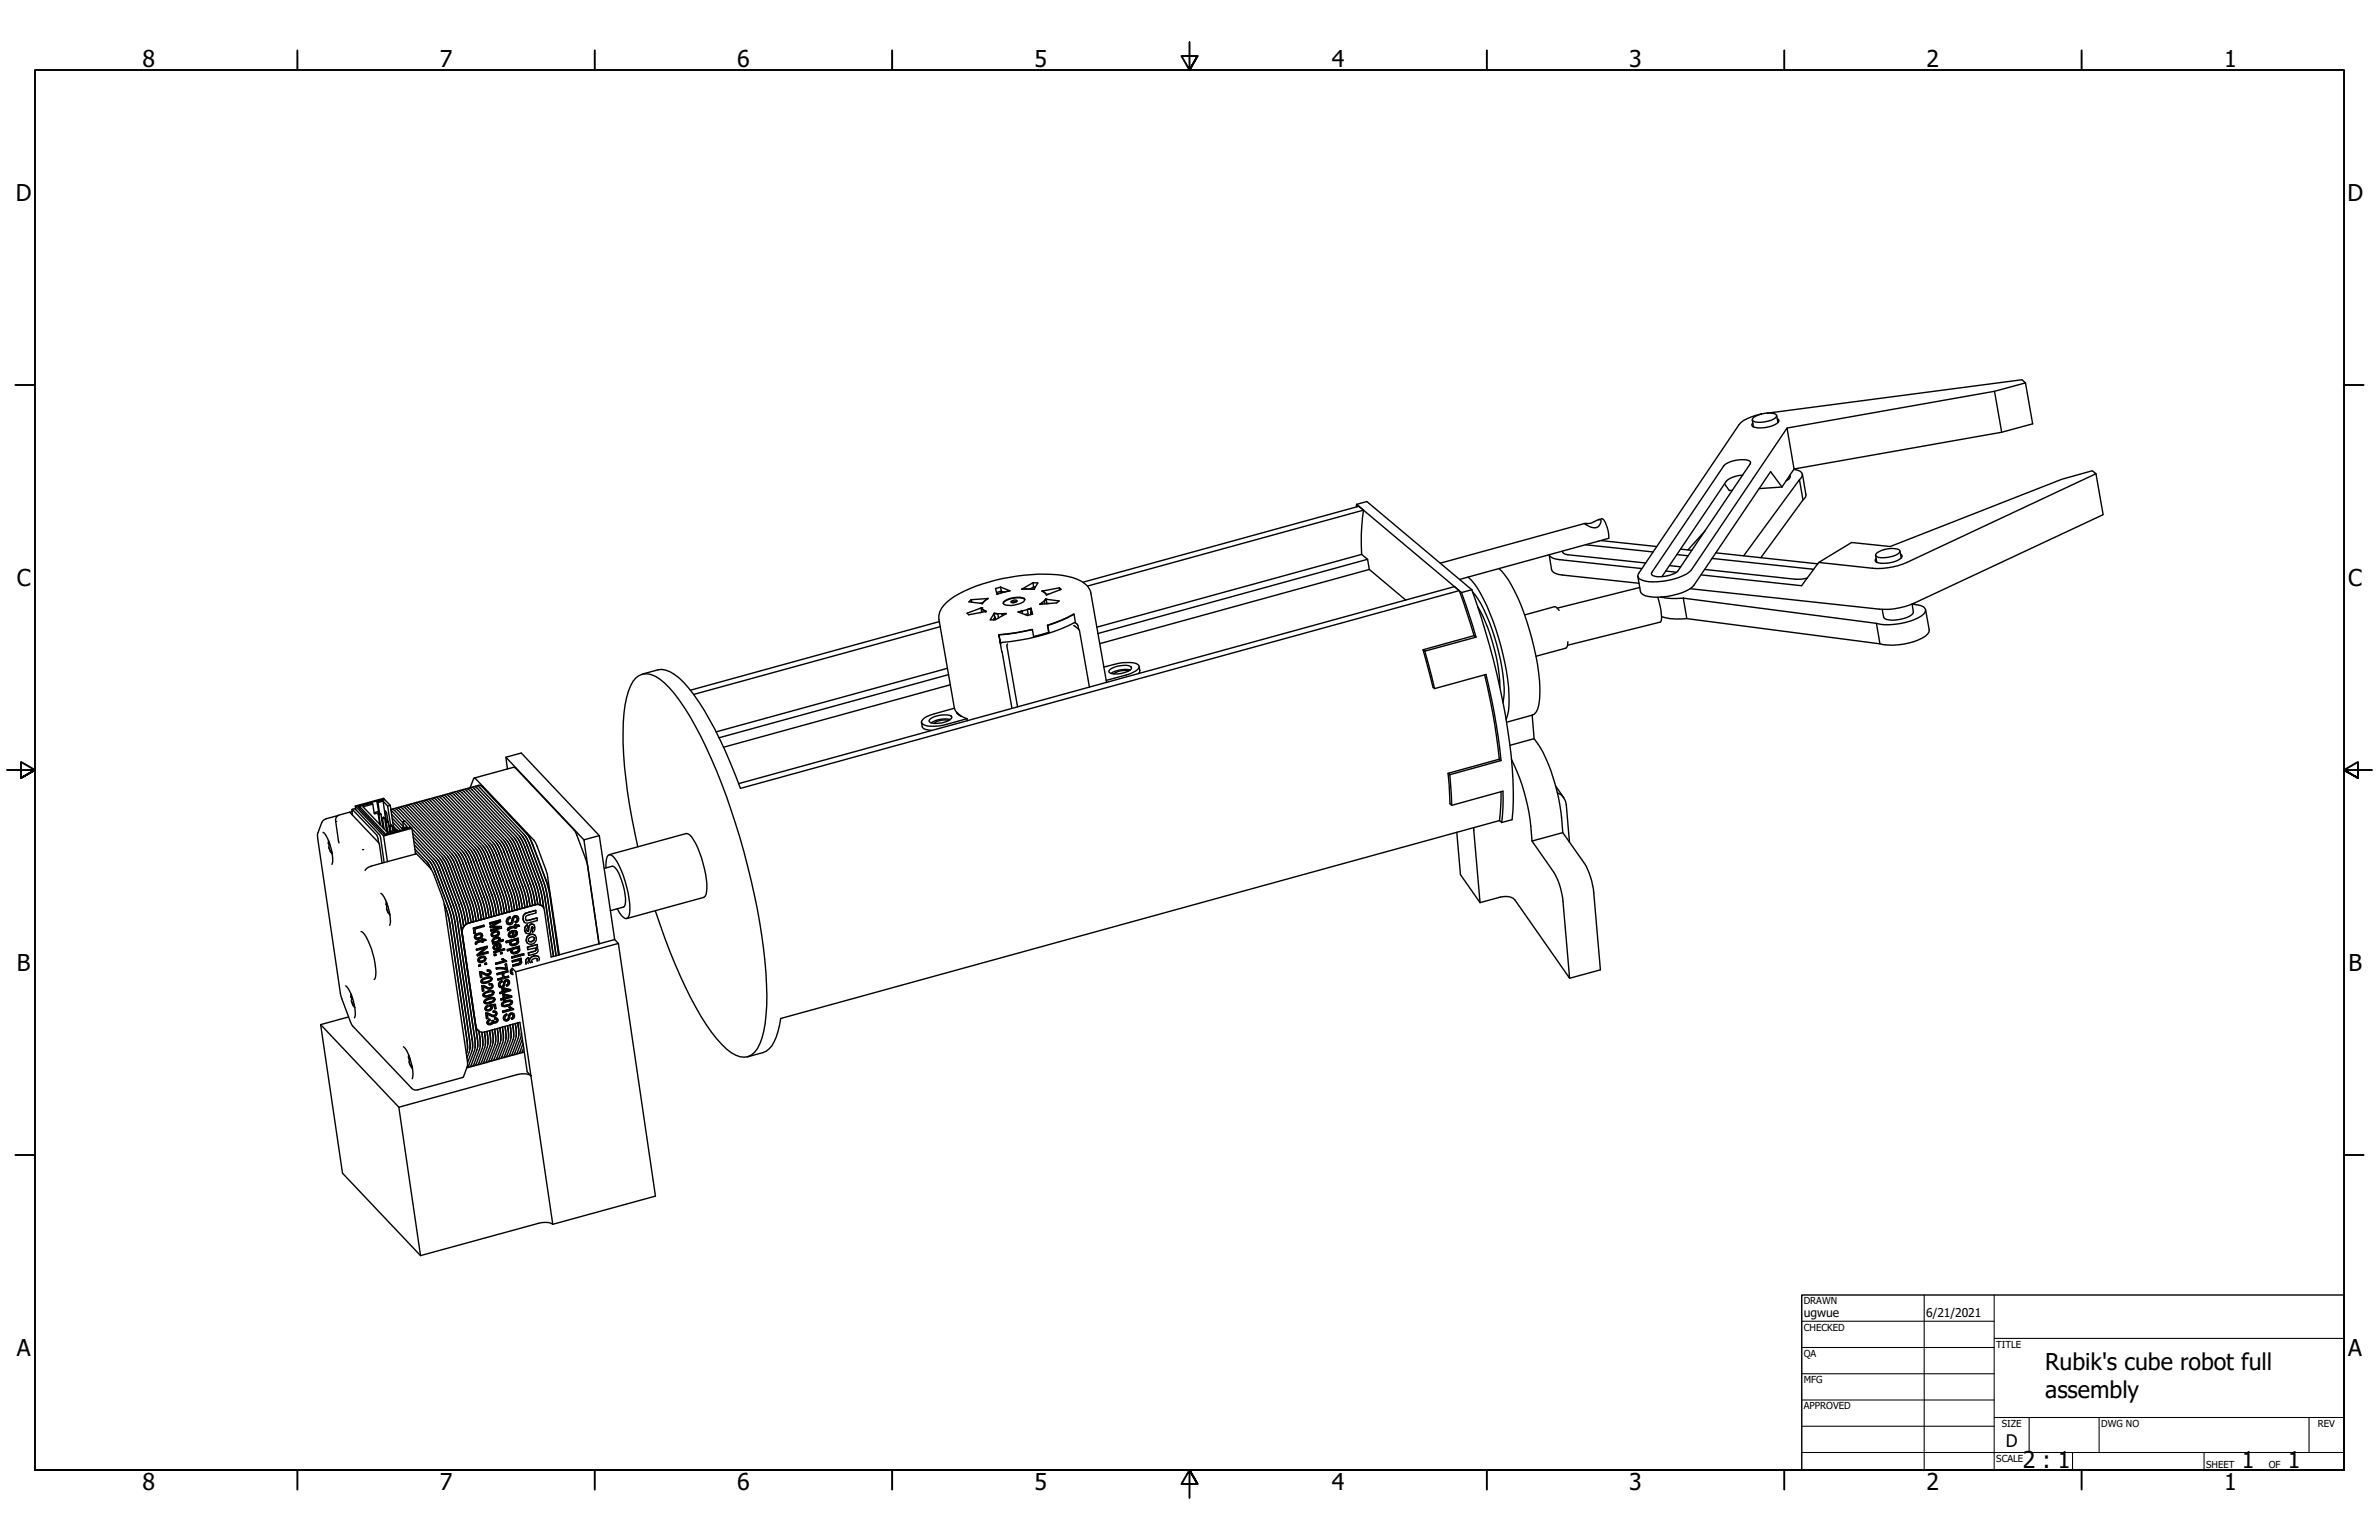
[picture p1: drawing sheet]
<svg xmlns="http://www.w3.org/2000/svg" width="864mm" height="559mm" viewBox="0 0 864 559" stroke-linecap="round" stroke-linejoin="round" font-family="sans-serif">
<defs><g id="words">
<g font-size="8.4">
<text x="51.7" y="24.4">8</text>
<text x="159.6" y="24.4">7</text>
<text x="267.6" y="24.4">6</text>
<text x="375.5" y="24.4">5</text>
<text x="483.5" y="24.4">4</text>
<text x="591.4" y="24.4">3</text>
<text x="699.4" y="24.4">2</text>
<text x="807.3" y="24.4">1</text>
<text x="5.8" y="72.9">D</text>
<text x="852.1" y="72.9">D</text>
<text x="6.1" y="212.6">C</text>
<text x="852.4" y="212.6">C</text>
<text x="6.2" y="352.3">B</text>
<text x="852.5" y="352.3">B</text>
<text x="6.1" y="492">A</text>
<text x="852.4" y="492">A</text>
<text x="742.4" y="497.3">Rubik's cube robot full</text>
<text x="742.4" y="507.4">assembly</text>
<text x="734.3" y="532.6">2 : 1</text>
<text x="813.8" y="532.6">1</text>
<text x="830.5" y="532.6">1</text>
<text x="51.7" y="540.5">8</text>
<text x="159.6" y="540.5">7</text>
<text x="267.6" y="540.5">6</text>
<text x="375.5" y="540.5">5</text>
<text x="483.5" y="540.5">4</text>
<text x="591.4" y="540.5">3</text>
<text x="699.4" y="540.5">2</text>
<text x="807.3" y="540.5">1</text>
</g>
<text font-size="6.3" x="728.1" y="524.9">D</text>
<g font-size="4.4">
<text x="654.8" y="477.8">ugwue</text>
<text x="699.3" y="478">6/21/2021</text>
</g>
<g font-size="3.5">
<text x="654.8" y="473.2">DRAWN</text>
<text x="654.8" y="482.8">CHECKED</text>
<text x="724.7" y="488.9">TITLE</text>
<text x="654.8" y="492.3">QA</text>
<text x="654.8" y="501.8">MFG</text>
<text x="654.8" y="511.4">APPROVED</text>
<text x="726.7" y="517.7">SIZE</text>
<text x="762.8" y="517.7">DWG NO</text>
<text x="841.4" y="517.7">REV</text>
<text x="724.7" y="530.4">SCALE</text>
<text x="800.9" y="532.6">SHEET</text>
<text x="823.6" y="532.6">OF</text>
</g>
</g></defs>
<!-- layer: Visible (ANSI) -->
<g fill="none" stroke="#000" stroke-width=".51">
<path d="M735.3 138.9l-11.3 3.1M636.1 152.3l.4 2.6M636.5 151.5a9.6 9.6 0 0 1 8.1-1.2l.3 .4a2.29 2.29 0 0 1-2 1.8l-2.4 .6a5.2 5.2 0 0 1-4.4-.6zM639.1 150.3l-1.8 .4a13.1 13.1 0 0 0-6 3.4l-36.7 54.6a2.28 2.28 0 0 0 2.4 2.1 23.9 23.9 0 0 0 16.3-3.3l.7-.7 34.7-51.5M641.5 149.9l92.5-12.1 1.3 1.1 2.6 14.9-11.3 3-75.3 13.4-4.4 6.5M645 150.8l.4 2.6M645.2 151.9l.6 .8a6.7 6.7 0 0 1-5.3 2.5 5.7 5.7 0 0 1-4.5-.8l.3-.9M726.6 156.8l-2.6-14.8-75.3 13.3 2.6 14.9M625.8 169a10.4 10.4 0 0 1 9-1.9l.7 .8-.2 .4-26.1 38.8a9.8 9.8 0 0 1-9.6 1.5l-.2-.4 .2-.5zM626 175.6l1.8 2.4 1.1-.1M632.6 172.4l-3.6 .8-2.3 1.3-23.4 34.7M646.9 176.7l-4.2-5.6-27.8 41.2a17.6 17.6 0 0 1-11.4 4.3 10.5 10.5 0 0 1-7.7-1.3l-.3-.6-.9-5.6"/>
<path d="M646.9 176.7l-8.3 .6M649.7 172.4a1.57 1.57 0 0 1-1.4 2.1M651.2 170.3a2.67 2.67 0 0 1 3 2.4l-1 1.4M654.3 172.1l1.3 7.4-.1 .6-1 1.3M760.9 171.9l2.6 14.9-68.7 32.1-3.3 1.2a25.1 25.1 0 0 1-9.3 .9l-68.7-7.4M492.4 183l3.8-1 38.1 32-3.8 1zM492.4 183v1M495 185.1l-.4 2.7a75.4 75.4 0 0 0-.3 13.4M495 185.1l-100.2 27.6M495 185.1l-1.7-1.4-100.2 27.6M567.2 200l.4 .8 1.6 .5 28.1 3M575.3 189.9a6.4 6.4 0 0 0 4.7-1.2l1-.1a2.48 2.48 0 0 1-1.1 2.7 2.48 2.48 0 0 1-2.9-.2z"/>
<path d="M575.3 189.9l-52.4 14.4M575.6 197.7l24.5 2.6M580.3 188.6l1.2-.4a5.9 5.9 0 0 1 2.3 4.4l.2 2.7-54.2 14.9M581.2 196.2l20.2 2.1M610.1 199.3l4.1 .4M618.9 192.7l-6.1 6.8M689.7 199.9l.5 2.6M352.6 217.6l-.9 .8 4.9 .6M352.6 217.6l.1 .9M356.6 218.8l-.9 .1M358.7 217.2l-2.3 1.8h.2M358.7 217.2l-2.1 1.8"/>
<path d="M358.7 217.2l-6.1 .4M361.9 215.6h.1M363.2 213l-1.8 .6 .5 2M363.2 213l3.4 1.4M363.2 213l.3 1.5M363.5 214.5l.9 .4M363.5 214.5l-1.7 .5M364.3 218.4a8.5 8.5 0 0 1 7.6-1.2l.1 .4a5.7 5.7 0 0 1-5 2.1 2.43 2.43 0 0 1-2.8-.9zM366.6 214.4l-4.7 1.1M366.6 214.4l-4.7 1.2M367.1 218.3l.1 .1M369.1 218.1l-.2 .3-1 .4-.6-.1-.2-.4"/>
<path d="M369.1 217.9l-.9-.2-1.1 .6M369.1 218a1.38 1.38 0 0 1-1.9 .4M369.1 218l-.5 .4h-1.4M369.1 217.9a1.43 1.43 0 0 1-2 .4M369.1 217.9v.1M372 217.6a6.4 6.4 0 0 0-6.3 .1l-1.3 .9-.2 .4M375 211.5h1.7l-1.4 2.4-4.4-.1M375 211.5l-4.1 2.3M375 211.5l.2 1.5M375.2 213h.7M375.2 213l-1.3 .7M375.4 213.7l-4.5 .1"/>
<path d="M377.4 219.3l2.2-1.9 4.9 .7-.9 .7zM378.4 218.6l-.7 .7M378.4 218.6l-.9 .7M378.4 218.6l.1 .6M379.6 217.4h.2M379.6 217.4l-.5 .7M379.9 219.1l-.1-1.7-.7 .7 .2 1M379.9 218.9l.9 .1M380.2 218.9v.2M380.6 215.6l-.6 .1M384.6 213.3l-6.4 1.2 .3-.1 1.5 1.4M384.6 213.3l.6 .6-5.3 2-.4-.6-1.3-.8"/>
<path d="M384.6 213.3l.1 .8M496.4 202.9l-97.8 27M497.1 206.6l-.7-3.7-2.1-1.7-96.2 26.4M497.1 206.6l-97.9 27M497.1 206.6l13.2 11.1M529.7 214.3l5.4 16.4M530.5 215l5.3 16.2M533 209.4a41.3 41.3 0 0 1 9 15.9 78.7 78.7 0 0 1 5.6 32.9l-.9 2.8M534.3 214a255.4 255.4 0 0 1 14.9 68.9 88.6 88.6 0 0 1-.3 14.5l-3.8 1M534.5 214.8a49.7 49.7 0 0 1 8.9 19.2 57.1 57.1 0 0 1 2.4 19.4l-.2 1.6M544.1 206.3a41.8 41.8 0 0 1 9.2 16.3 88.6 88.6 0 0 1 5.7 29.2 11.2 11.2 0 0 1-2 7.3l-10.1 3M595.2 213.2l-29.9 7.5"/>
<path d="M596 206.3l-29.8-3.2a4.4 4.4 0 0 1-3.8-1.8l.8 5.5a3.8 3.8 0 0 0 4 1.9l27.8 2.9M601.8 216.7l1.3 6.1a3.2 3.2 0 0 1-.4 2.9l-33.6 8.4M602.9 216.7a24.9 24.9 0 0 0 8.2 .3M604.7 207.2l3.9 .4M606 205.2l4.1 .5M608.7 201.2l4.1 .5M611.1 217l70.1 9.2 1.2 7.4-70.1-9.1zM618.8 206.6l33 3.6 4.2-.4M621.5 202.6l36.9 4M622.9 200.6l37 4M633 201.7l20.2-27.6 1.3 7.3-15.3 21M660.2 204.1l19.4 2.1a26.4 26.4 0 0 0 12.6-2.1l68.7-32.2-1.4-1.1-11.1 3.1-62.2 24.4-14.1-1.5-11.9 7.3-6.2 8.4-36.5-3.9"/>
<path d="M680.8 201.5l.5 2.6M681.3 200.7a9.6 9.6 0 0 1 8.1-1.2l.3 .3a2.29 2.29 0 0 1-2.1 1.9l-2.4 .5a5.1 5.1 0 0 1-4.4-.7zM689.9 201l.6 .9a6.4 6.4 0 0 1-5.3 2.4 5.7 5.7 0 0 1-4.5-.7l.3-1M341 225.6l-90.4 24.8M341.3 227.4l-89.5 24.6M351 222.5l5.4-2 .3 .5 1.3 .9-6.3 1.2zM356.1 220.7l.4 1.5M356.4 220.5l.8 1 .7 .4M356.4 220.5l-.3 .2 1.6 1.2h.2M356.4 222.1l-.5 .2M357.9 221.9h.1M360.8 222.6l.7 2.1-.7-.2"/>
<path d="M360.9 222.6l1.3 .1M360.9 222.6h4.4l-4 2.3h-1.8zM360.9 224.3l.5 .1M361 223.5l.1 .5M361.1 224l.2 .1M361.1 224l-.5 .9M362.2 222.7l.4 1.5M363.7 222.7l.2 .8M365.2 222.6l-1.5 .1M365.2 222.6v.1M365.8 233.7l-.3 .7 3.9 22.1M369.6 222.1l4.7-1.4 .5 2.1-1.8 .5z"/>
<path d="M371 221.7l-1.2 .4M371 221.7l-1.4 .4M371 221.7l.2 .9M373.3 223.3h-.4M374.3 220.9l-1.4 .3 .3 1.5-1.2 .3M374.3 220.9l-.2 2.1 .5-.2M374.3 220.8l-1.4 .4M374.3 220.7v.2M374.3 220.9l.2 1.3M374.5 222.2l.2 .7M374.5 222.2l-.3 .2M374.8 228.5l-6.1 1.2-6.1 .7"/>
<path d="M380.2 226.9l.5 2.6M380.7 229.5l-5.5 1.5M380.8 229.6l-5.6 1.5-.6-2.7-6 1.2-6 .7M389.8 227l2.1 1.8 3.6 20.6M389.9 222.9l-4.4 2.1-5.1 1.9M390.4 226l-.6-3.2a46 46 0 0 1-9.6 4.1M391.5 228.3l-.2-1.4-1-1a78.4 78.4 0 0 1-27 7.4l-.1 .3-.6-3.3 4.7 26.7M516.6 235.8l3.6 13.6 .6 .5 18.6-5.2 3 13.9 1.5 8.9 1 8.5M516.6 235.8l18.6-5.2 .6 .6-18.6 5.1zM517.2 236.3l3.6 13.6M536.4 220.2a66.3 66.3 0 0 1 8 29.2M566 221.5a2.16 2.16 0 0 0-1.7-1.3l-10.8 2.9"/>
<path d="M569.2 232.9a2.47 2.47 0 0 1-.8 2.3l-10.8 2.9M603.2 223.8a20.5 20.5 0 0 0 9.1 .7M683.3 221.1l.5 2.8a2.84 2.84 0 0 0 3 1.1l2.7-.2a8.3 8.3 0 0 0 5-2.3l-.4-3.3 .3 .1a4.8 4.8 0 0 1 4.6 2 3.7 3.7 0 0 1-2.7 2.9 24.3 24.3 0 0 1-15.1 2M699 221.2l1.3 7.5a3.7 3.7 0 0 1-2.5 2.8 24.2 24.2 0 0 1-15.4 2.1M233.2 244.6l5.6-1.5a7.5 7.5 0 0 1 5.9 1.6 46.6 46.6 0 0 1 12.9 16.4l5.7 11.5 5.5 13.5 260.9-71.8-1.7-1.4-259.9 71.5M343.9 242.5l-83.9 23.1M344.4 244.8l-83.4 22.9M345 248.5l-82.4 22.6M346.5 257l-7.3 2a7 7 0 0 0-4.7 2.7 1.83 1.83 0 0 0 2 1.7l1.2 .1a16.5 16.5 0 0 0 6-.7l7.3-2M346.5 257l.8 1.6M347.3 258.6l1.4 1.1M347.3 258.6h.1"/>
<path d="M348.7 259.7l2.3 1.1M400.7 242.1a27.4 27.4 0 0 1 9.6-1.7 3.3 3.3 0 0 1 3.2 1.3 2.57 2.57 0 0 1-2 2.2l-2.6 1-7.3 2M401.7 247.6l-5.7-32.4a6.8 6.8 0 0 0-5-5 47 47 0 0 0-21.9-1.2 58.5 58.5 0 0 0-24 8.4 8.1 8.1 0 0 0-4.2 7.5l5.6 32.1M402.8 243a8.8 8.8 0 0 1 7.7-1.1l.3 .4a2.98 2.98 0 0 1-2.5 1.7l-2.5 .5a3.7 3.7 0 0 1-3.2-.6l-.1-.4zM409.7 243.5l-2.4-.2-1.9 .5-1.1 .7M410.3 243.1a9.8 9.8 0 0 0-7 1.2M413.5 241.8l.2 2-.5 .7M538.9 244.9l3.7 18 1.7 12.6M556.2 259.5l.7 8.5M183.6 274.8l28.4 29.9M184.2 279l-.6-4.2 5.6-1.6 28.4 30M334.5 262.1l.3 1.6a2.38 2.38 0 0 0 2.4 1.2l1.2 .1"/>
<path d="M337.6 260.9a8.8 8.8 0 0 1 7.7-1.1l.3 .4a5.4 5.4 0 0 1-5 2.2 4 4 0 0 1-3.3-.6l-.1-.4zM344.4 261.4l-2.4-.1a4.3 4.3 0 0 0-2.9 1.2M345 261l-1.8-.1a9 9 0 0 0-5.2 1.4M351 260.8l.2 .8M548.1 270.4l8.8-2.4a55.4 55.4 0 0 1 9.3 24l1.1 10.1 7.9 11.2a26 26 0 0 1 3.3 10.7l2.5 27.9-11.2 3.1M548.7 275.7a71.9 71.9 0 0 1 7.4 29.5l7.8 11.2a24.8 24.8 0 0 1 3.5 10.6l2.4 28-19.9-28.5a4.9 4.9 0 0 0-5.2-1l-7.4 2-2.3-27.1M122.7 295.9l-4.4 1.2-1.1 .7-1.8 4.3-.1 1.1 8.5 58.2 4 10.6 21.6 22.8a2.06 2.06 0 0 0 2.2 .7l16.4-4.5 1.6-4 .1-1.2-8.5-58.1-4.5-12-5.9-6.3M127 294.8l10.5 11.1 1.2 7.3M127 294.8l-4 1a1.93 1.93 0 0 0-1.1 2.3l1.2 7.8M127.8 294.5l-.8 .3M127.8 293.7l1.1-.2 8.8 9.3 .5 1.2 1.2 9M128 295.8l-.2-2.1 9 9.3 .6 2.8"/>
<path d="M129 292.5l10.3 10.8 1.4 9.4M130.5 292.6l9.5 10.3M135.3 291.8l-.3-.4-4.5 1.2 .1 .9M136.8 290.9l2.8-.8 2.1 2.1-1 .3-1.6-1.8-1.9 .5zM136.8 290.9l.6 3.5-1.6 .5M137.2 291.2l.5 3.6-1.8 .5-.6-3.5-3.5 .9 8.8 9.3 3.5-.9 .4 .3M137.3 295.4l.2 .3 .6 3.7M137.3 295.4l.6 3.7M137.4 294.4l.3 .4M137.5 295.2l.5 .1zM137.5 295.2l-.2 .2M137.7 295.3l-.2 .4 .8-.2 .7 4.9"/>
<path d="M137.9 295.1l.4 .4-.3-.2M138.6 296.8l.3 .3 .5 3.7M138.6 296.8l.6 3.7M138.9 296.7h.5zM138.9 296.7l-.3 .1M139 296.8l-.1 .3 .7-.2 .8 4.9M139 299.1l-.1 .1M139.1 290.7l1 7.4M139.3 296.5l.3 .4-.2-.2M139.4 289.9l-9.7 2.6 9.9 10.5 9.7-2.7 .2 .2M139.5 290.1l-.2-.4-10.3 2.8 .2 1.3M140 298.2l.3 .3 .5 3.4"/>
<path d="M140 298.2l.5 3.7M140.1 298.8l-.1 .1M140.2 298.1h.5zM140.2 298.1l-.2 .1M140.3 298.2v.3l.7-.2 .5 3.5M140.5 298l-.3-.3-.5-3.6 .6 .7 .5 3.3M140.6 297.9l.4 .4-.3-.2M140.7 292.5l1.1 7M140.7 297.6l-.5 .1M141.2 299.8l.2 .2M141.5 299.5h.5zM141.5 299.5l-.1 .2"/>
<path d="M141.7 299.7l-.1 .2-.2-.2 .2 2M141.7 292.2l1.2 8.2M141.9 293.7l.8 .1 .7 .5 3.5 3.7M141.9 299.4l.5 .3-.4-.2M141.9 294.1l4.3 4.3M142.1 295.4l4.3 4.5M142.4 296.9l3.6 3.8M142.4 293.6a1.51 1.51 0 0 1 2 .4l16 16.9 2.2 4.1M142.6 298.3l2.9 3.1M142.8 299.8l1.2 1.3M143.4 293.4a1.41 1.41 0 0 1 1.9 .4l16 16.8 1.1 1.7 1.1 2.4M144.3 293.1a1.41 1.41 0 0 1 1.9 .4l16 16.9 1.2 1.6 1 2.5"/>
<path d="M145.2 292.9a1.51 1.51 0 0 1 2 .3l16 16.9 2.2 4.1M146.2 298.2l.9-.3 2 2.2-2.8 .8-.3-.4 1.8-.5zM146.2 292.6a1.41 1.41 0 0 1 1.9 .4l16 16.9 1.1 1.6 1.1 2.4M146.2 298.2l.3 2.2M147.1 292.4a1.28 1.28 0 0 1 1.9 .3l16.6 17.6 1.6 3.4 4.9 12.9M148 292.1a1.35 1.35 0 0 1 2 .4l16 16.9 2.1 4M149 291.8a1.28 1.28 0 0 1 1.9 .4l16 16.9 1.1 1.7 1.1 2.4M149.9 291.6a1.28 1.28 0 0 1 1.9 .4l16.6 17.6 1.6 3.3 4.9 12.9 1.4 5.7M150.8 291.3a1.35 1.35 0 0 1 2 .4l16 16.9 2.1 4.1M151.8 291.1a1.28 1.28 0 0 1 1.9 .4l16 16.9 1.1 1.6 1.1 2.4M152.7 290.8a1.28 1.28 0 0 1 1.9 .4l16.6 17.6 1.6 3.4 4.9 12.9M153.6 290.6a1.35 1.35 0 0 1 2 .4l16 16.8 2.1 4.1"/>
<path d="M154.6 290.3a1.28 1.28 0 0 1 1.9 .4l16.5 17.6 1.7 3.3 4.8 12.9M155.5 290.1a1.28 1.28 0 0 1 1.9 .3l16 16.9 1.2 1.7 1 2.3M156.4 289.8a1.33 1.33 0 0 1 2 .4l16 16.9 2.1 4M157.4 289.6a1.28 1.28 0 0 1 1.9 .3l16 16.9 1.1 1.7 1.1 2.3M158.3 289.3a1.28 1.28 0 0 1 1.9 .4l16.6 17.6 1.6 3.3 4.9 12.9M159.2 289.1a1.33 1.33 0 0 1 2 .3l16 16.9 2.1 4M160.1 288.8a1.28 1.28 0 0 1 2 .4l16 16.9 1.1 1.6 1.1 2.4M161.1 288.5a1.28 1.28 0 0 1 1.9 .4l16.6 17.6 1.6 3.3 4.9 13M162 288.3a1.33 1.33 0 0 1 2 .4l16 16.9 2.1 4M162.9 288a1.35 1.35 0 0 1 2 .4l15.9 16.9 1.2 1.7 1.1 2.3M163.9 287.7a1.36 1.36 0 0 1 1.9 .5l16 16.9 1.1 1.5 1.1 2.5M164.8 287.5a1.41 1.41 0 0 1 2 .4l16 16.9 1 1.6 1.1 2.4"/>
<path d="M165.7 287.2a1.44 1.44 0 0 1 2 .5l15.9 16.8 1.2 1.6 1.1 2.4M166.7 287a1.41 1.41 0 0 1 1.9 .3l16 16.9 1.1 1.7 1.1 2.4M167.6 286.7a1.41 1.41 0 0 1 1.9 .4l16.6 17.6 1.6 3.3 4.8 13M168.5 286.4a1.51 1.51 0 0 1 2 .4l15.9 16.9 1.2 1.7 1.1 2.4M169.5 286.2a1.41 1.41 0 0 1 1.9 .4l16 16.9 1.1 1.6 1.1 2.4M170.4 285.9a1.41 1.41 0 0 1 1.9 .4l16.6 17.7 1.6 3.3 4.9 12.9M170.7 285.8l1.2-3.2 .4-.3 19 19.9a10.7 10.7 0 0 1 3.6 4.8l3.8 10.3 4.3 29.2M171.3 285.7a1.51 1.51 0 0 1 2 .4l16 16.9 2.2 4M172.1 282.3l14.2-3.9 .5 .1 21.9 23 4.5 12.1 4.2 28.9M172.3 285.4a1.28 1.28 0 0 1 1.9 .4l16 16.9 1.1 1.7 1.1 2.4M173.2 285.2a1.28 1.28 0 0 1 1.9 .4l16.6 17.5 1.6 3.4 4.9 13M174.8 285.2l17 18 1.6 3.3 4.8 12.9"/>
<path d="M525.7 280.6l.7 11.1 .6 .5 18.6-5.1v6l-.5 5.3M525.7 280.6l18.6-5.1 .6 .5-18.6 5.1zM526.3 281.1l.7 11.1M544.3 297.8l-260.9 71.8a19.4 19.4 0 0 1-4.3 11l-1 .8-1.2 .6-5.6 1.5M544.3 297.8l.8 .6M544.9 287.3l-.6 10.5M564.8 285.3l2.9 4.2M565.3 287.7a5.2 5.2 0 0 1 3.3 4.3l1.1 13.6M117.3 302a15.3 15.3 0 0 1 3.5 10.7l-.3 .9M119.3 305v1.2l.1-.7M119.4 306.2a5 5 0 0 0 1.2 3.7M119.4 307.6l.7 1.7"/>
<path d="M119.7 306.1l-.4 .1M119.8 306.7l-.3 .1M120.4 308.9l.2 .9M139.3 303.3l10.2-2.8 1.4 9.4M142.4 300.5l.5-.1 .4 .5M142.6 301.4l-.2-1.7-.8 .2 .3 1.7M142.7 301.4v-.3l.2 .3M142.9 300.9l.5 .1zM142.9 300.9l-.2 .2M143.1 301.1l-.2 .2M143.3 300.8l.4 .3-.3-.1M144.5 301.6v-.2l-4.5 1.2"/>
<path d="M144.5 301.6h.1M146 300.5v.7M146.3 300.9l.1 .2M149.1 300.1l.1 .2M149.5 300.7l9.9 10.4 1.2 1.7 1 2.4M149.7 302.2l8.8 9.3 1.1 1.6 1.1 2.4M150 303.7l8.1 8.7 1.7 3.3M150.2 305.1l6.5 6.9 1 1.6 6 15.3M150.4 306.6l5.9 6.3 1.6 3.3M150.6 308.1l4.7 4.9 1.2 2.4M150.8 309.5l.3 .3-16.3 4.5-1.2 .5-1.1 1M155.1 312.9l1.5 2.6"/>
<path d="M156 312.6l1.9 3.6M157 312.4l1.9 3.6 4.8 12.9M157.9 316.2l5.4 14.4 .7 2.8 6.5 44 .1 3.3M157.9 312.1l1.9 3.6M158.8 311.8l1.9 3.7M159.8 315.7l4.9 13 1.2 4.2 6.4 44M159.8 311.6l1.9 3.6M160.7 311.3l1.9 3.7M160.7 315.5l4.8 12.9M161.6 311l1.9 3.7M161.7 315.2l4.8 13 1.5 5.6M162.6 315l5.3 14.2 1.3 6.2-1.3-6.1z"/>
<path d="M162.6 310.8l1.9 3.7M163.5 310.5l1.9 3.7M163.5 314.7l4.8 13M164.4 310.3l1.9 3.6M164.5 314.5l4.8 12.9M165.4 314.2l5.3 14.3 1.2 6-1.2-6zM165.4 310l1.9 3.7 4.8 12.9M166.3 313.9l5.3 14.3 1.2 6M166.3 309.8l1.8 3.6M167.2 309.5l1.9 3.7M168.1 309.2l1.5 2.6 5.3 14.1 1.4 5.6M168.1 313.4l5.4 14.3 1.2 6-1.2-6z"/>
<path d="M169.1 309l1.8 3.7M169.1 313.2l4.8 12.9M170 308.7l1.9 3.7M170.9 312.7l5.4 14.3 1.2 5.9-1.2-5.9zM170.9 308.5l1.5 2.5 5.3 14.1M171.9 312.4l5.3 14.3 1 4.3M171.9 308.2l1.8 3.7M172.8 308l1.4 2.5 5.3 14M173.7 307.7l1.9 3.7M173.7 311.9l4.9 12.9M174.7 307.5l1.8 3.6M175.6 307.2l1.9 3.6"/>
<path d="M175.6 311.4l4.9 12.9 .9 2.9 .8 4.4M176.5 311.1l4.9 12.9 .9 2.8 .8 4.5M176.5 307l1.9 3.6 4.9 12.9M176.5 311.1l5.4 14.3 1.2 5.9M177.5 310.8l5.3 14.4 1.2 5.9M177.5 306.7l1.8 3.6M178.4 306.5l1.9 3.6M179.3 310.3l4.9 13 1.5 5.6M179.3 306.2l1.9 3.6 4.9 13M179.3 310.3l5.4 14.4 1 4.2M180.3 310.1l5.3 14.3 1.2 5.9M180.3 305.9l1.8 3.7"/>
<path d="M181.2 305.7l1.9 3.6M182.1 309.6l4.9 12.9 1.5 5.7M182.1 305.4l1.9 3.7M182.1 309.6l5.4 14.3 1 4.3M183.1 309.3l5.3 14.4 1.2 5.9M183.1 305.2l1.9 3.6M184 309.1l5.4 14.3 1.2 5.9M184 304.9l1.9 3.6M184.9 308.8l4.9 13 .9 2.7 .8 4.6M184.9 304.7l1.9 3.6M185.9 304.4l1.9 3.6 4.8 13M185.9 308.5l4.8 13"/>
<path d="M186.8 304.1l1.9 3.7M186.8 308.3l4.8 12.9M187.7 303.8l1.9 3.7M188.7 307.8l4.8 12.9 1.4 5.6M188.7 303.6l1.9 3.7 4.8 12.9M188.7 307.8l5.3 14.3 .9 4.3M189.6 303.3l1.9 3.7M189.6 307.5l4.8 13M190.5 303.1l1.9 3.7M191.5 307l4.8 13M192.4 306.8l5.7 15.7 3.8 24.3M196.3 320l1.5 5.6 3.1 21.4-3.2-21.4z"/>
<path d="M198.2 319.5l1.4 5.6 3.2 21.4M198.2 319.4l1.5 5.7 3.2 21.4M219.3 315.1l2.9-.8a3.4 3.4 0 0 1 2.3 2.4 22.5 22.5 0 0 1 2.4 11.5l-.5 .9-4.8 1.4M220 314.9a7.2 7.2 0 0 1 .7-4.5l.5-.3a4 4 0 0 1 2.8 2.6 39 39 0 0 1 4.6 18.3l-.2 1.1-.8 1.1a3 3 0 0 1-2.7-2l-.8-1.4M221.1 310.1l28-7.6a3.3 3.3 0 0 1 2.6 2.2 37.3 37.3 0 0 1 4.8 19l-.2 .9-.8 1-28 7.7M231.5 307.3a180.1 180.1 0 0 1-5.2-45.1 32.1 32.1 0 0 1 3.5-15 5.7 5.7 0 0 1 8-1.8 33.4 33.4 0 0 1 10.7 11.5 188.5 188.5 0 0 1 20.1 47.1 221.1 221.1 0 0 1 9.8 57.4 45.3 45.3 0 0 1-2.6 17.3 6.1 6.1 0 0 1-8.7 4.2 30.9 30.9 0 0 1-10.7-11 181.7 181.7 0 0 1-18.5-41.4M528.8 302l1.4 15.4 7.1 10.1M567.3 302.1l-11.2 3.1M131.1 338l.4 .2a24.3 24.3 0 0 1 4.8 16.5l-.5 .7M138.2 324.2a14.8 14.8 0 0 1 3.5 10.6l-.3 .9M140.2 327.2v1.1l.2-.7M140.3 328.3a4.6 4.6 0 0 0 1.2 3.7"/>
<path d="M140.3 329.7l.7 1.7M140.6 328.2l-.4 .1M140.8 328.8l-.3 .1M141.4 331l.1 .9M161.2 327.9l.6 1.5M161.3 328l.5 1.4M161.8 329.4l1.3 4.3 6.4 43.9M163.7 328.9l1.5 5.7M165.2 334.6l6.2 42.5M165.5 328.4l1.5 5.6 6.3 42.6M165.5 328.4l1.5 5.7M167.8 338.4l5 34.2"/>
<path d="M168 333.8l.3 2.4M168 333.8l.3 2.5M168.3 327.7l.9 2.8 .9 4.5-.9-4.5zM169.3 327.4l.9 2.8 .8 4.5-.8-4.5zM171.8 336.7l.3 2.1-.3-2.1 3.9-.9 .1 .4-3.4 .9 .2 1.5-.5 .2M172.1 326.6l.9 2.8 .8 4.5-.8-4.5zM172.7 339.2l.4-.2a1.11 1.11 0 0 1 1.6-.3 1.11 1.11 0 0 1 .2 1.6l-.5 .3a1.13 1.13 0 0 1-1.6 .2 1.13 1.13 0 0 1-.1-1.6zM173 339.5l1.4-.4 .4 .4a1.26 1.26 0 0 1-2.1 .6zM173.5 338.7l.1 .1M173.9 326.1l.9 2.8 .8 4.5-.8-4.5zM174.6 339.2l.2 .2M174.8 339.4l-.4 .6-.6 .4"/>
<path d="M174.8 339.4v.1M175 339a1.82 1.82 0 0 0-2.8 1.1l.3 .5M175.7 335.8l-3.8 1.1M176.3 331.5l.3 1.7M177.7 325.1l1.4 5.6M177.7 334.8l.2 .5-.2-.5 3.8-1 .2 .7-3.1 1.7h3.4M178.1 336.6h3.3l-3.3 .8M178.2 331l.2 1.6M178.2 331l.2 1.7M178.3 339.2l.1 .1M178.6 324.8l1.4 5.7M178.6 324.8l1.5 5.7"/>
<path d="M178.7 336.2h3.2l.2 .6-3.9 1.1M178.8 338.4l.4-.3a1.11 1.11 0 0 1 1.6-.2 1.11 1.11 0 0 1 .1 1.6l-.4 .2a1.09 1.09 0 0 1-1.6 .2 1.09 1.09 0 0 1-.1-1.5zM178.8 338.8a1.37 1.37 0 0 1 2-.2v.4a1.39 1.39 0 0 1-2 .2zM178.9 339.4l.9 .1M179.1 330.7l.3 1.7M179.5 324.5l.9 2.9 .8 4.5M179.6 337.8l.1 .1M179.8 339.5h.1M180 330.5l.3 1.6M180.1 330.5l.2 1.6M180.7 338.3l.1 .2M180.8 334.5l-2.9 1.6 .2 .5-.1-.4 3.2-1.8-3.3 .9"/>
<path d="M180.8 338.5l-.3 .7-.7 .3M180.8 338.5v.1M181 336.6l-2.9 .8 .1 .5v-.4M181 338.1a1.77 1.77 0 0 0-2.7 1.1l.3 .6M181.6 333.9l-3.8 1.1M183.3 323.5l.8 2.8 .9 4.5M183.8 334.5l.1 .1M184.2 337.3l.1 .4v-.3M184.2 337.3l.1 .1M184.5 339.3l.1 .1M185.1 332.7a1.56 1.56 0 0 0-.9 2.6M185.1 332.7h.1"/>
<path d="M185.2 332.7a1.64 1.64 0 0 0-1.3 1.9M185.2 332.7v.5a.9 .9 0 0 0-.9 1.1 .9 .9 0 0 0 1.3 .6l.3-1.1a1.23 1.23 0 0 1 .9-1.4 1.23 1.23 0 0 1 1.5 .7 1.23 1.23 0 0 1-.6 1.5l-.5 .3M185.2 339.5l.5 .3M185.2 335v.1M185.7 328.9l.2 1.7M185.9 338.3l.4 1.8M185.9 337.7l.2 .1M186 338.3l-.9 .6v.6l.6 .3M186 338.3l.4 1.8a1.27 1.27 0 0 0 1.3-.9 1.27 1.27 0 0 0-.5-1.4l-.6-.1a1.54 1.54 0 0 0-1.6 .6 1.54 1.54 0 0 0 0 1.7l.7 .2v-.4M186.1 322.8l.8 2.8 .9 4.5M186.4 338.1l.7 .1 .3 .4v.4l-.7 .6zM186.8 335.6h.6"/>
<path d="M186.9 335.7v.3M186.9 332.3v.1M186.9 336.5l.2 .4-.1-.5-2.2 .7v.4l-.5 .2M186.9 336l-2.4 .7-.2 .7M187 334.4l.1 .1M187.1 334.5l.1 .4zM187.1 339.2l-.5 .3M187.1 339.2h.1M187.2 338.3l.1 .3M187.3 338.6l-.2 .6M187.3 338.6h.1M187.4 335.8l.8-.2 .4 .4-1.1 .4v.3l-.4 .2"/>
<path d="M187.6 332.9l.1 .8-.7 .7M187.6 338a1.91 1.91 0 0 0-3.1 1.3l.3 .6M187.7 333.4h.1M187.8 333.4l-.5-.6-.7 .3-.4 1.5a1.19 1.19 0 0 1-1.1 1 1.19 1.19 0 0 1-1.2-1M187.8 333.4l-.2 .7-.5 .4M188 332.6a1.29 1.29 0 0 0-1.5-.2 1.29 1.29 0 0 0-.6 1.4l-.2 .7a.74 .74 0 0 1-1.1 .4M188.2 335.6l.4 .4M188.2 335.7l-.8 .2v-.3h-.6l.1 .4-2.4 .7-.3 .6M188.5 328.2l.2 1.6M189.9 333.5v.1M190.4 337.5l.1 .1M190.7 331.4a2.3 2.3 0 0 0-.3 3.2"/>
<path d="M190.7 321.5l1.3 4.3 .4 3-.8-4.5zM190.7 331.4l.1 .1M190.8 331.5a1.96 1.96 0 0 0-.9 1.9 1.96 1.96 0 0 0 1.3 1.6l3.9-1-.2-.9-3.7 .9-.3-.2M191.4 335.7a1.83 1.83 0 0 0-.5 2.8M191.4 335.7a1.79 1.79 0 0 0-.9 1.9M191.4 335.7l.2 .8-.4 .9 .4 .5M191.6 337.8v.1M191.6 321.2l.9 2.8 .9 4.5-.9-4.5zM191.8 337.8h.1M191.8 337.4l.1 .1M191.8 337.8l-.2 .1M191.9 331l-1.2 .4"/>
<path d="M191.9 337.5l-.1 .3M192 331.1l2.5-.7zM192 331.1l-1.2 .4M192.1 335.9l.1 .1M192.2 336l-.3 1.5M192.5 321l1.6 5.6M192.6 321l1.5 5.6M192.6 339l.1 .1M192.8 335.3v.1M192.8 335.4a1.44 1.44 0 0 1 1.4 .9 1.44 1.44 0 0 1-.4 1.6l-.4 .4M192.8 335.4l-.6 .6M193 337.3l.4 1-.3-.9"/>
<path d="M193 337.3l.1 .1M193.3 336.2l.1 .9-.4 .2M193.4 336.6l.1 .1M193.5 336.7l-.4-.5-.3 1.2a1.16 1.16 0 0 1-1 1.4 1.16 1.16 0 0 1-1.3-1.2M193.5 336.7l-.4 .7M193.8 335.6a1.01 1.01 0 0 0-1.7 .3l-.3 1.9h-.5M194.1 326.6l.2 1.7M194.1 326.6l.1 1.7M194.3 339.5a1.99 1.99 0 0 0-2.7 0 1.99 1.99 0 0 0-.1 2.7M194.4 328.2l-23 6.4a3.8 3.8 0 0 0-3.6 3.8M194.4 328.2h1.3l1.3 .7M194.4 328.3l-24.2 6.7a3.2 3.2 0 0 0-2.4 3.4"/>
<path d="M194.4 328.3a2.44 2.44 0 0 1 3.2 1.9l2.5 17.1 17.4-4.8M194.4 320.5l.9 2.8 .9 5.1-.9-5.1zM194.5 330.4l.1 .9-3.3 .9a1.16 1.16 0 0 0-.4 1.6l.4 .3 3.6-1M194.9 326.3l.4 1.9M194.9 326.4l.3 1.8M195.4 320.2l1.2 4.3 .8 4.9-.8-4.9zM197 328.9h.1M125.5 357.8a14.8 14.8 0 0 1 3.5 10.6l-.3 .9M172.2 340.1l.1 .1M172.6 342.3l.1 .3v-.2M172.6 342.3l.1 .1M172.8 340.3l1 .1"/>
<path d="M172.9 344.4l.1 .5-.1-.5 3.9-1.1 .1 .6-2.8 2.4 3-.9M173 344.9l3.1-.9-2.9 2.4M173.5 348.5v.1M173.8 340.4h.1M173.9 347.6l.4-.3a1.11 1.11 0 0 1 1.6-.2 1.11 1.11 0 0 1 .2 1.6l-.5 .3a1.13 1.13 0 0 1-1.6 .2 1.13 1.13 0 0 1-.1-1.6zM174.1 348.7h.9M174.1 352.7l.4 2-.3-2M174.1 352.7h.1M174.2 352.7h.8l.8 .4a1.39 1.39 0 0 0 1.9 .2l.2-.5M174.2 346.1l2.9-.7 .1 .4-3.8 1M174.2 347.9l1.4-.4 .4 .4v.3a1.37 1.37 0 0 1-2.1 .3zM174.3 350l-.5 .2 .1 .4-.1-.4"/>
<path d="M174.3 350l.1 .5-.5 .1M174.4 350.1l-.5 .2M174.6 356.2h.1M174.8 347.1v.1M174.9 357.6l.3 2.1-.3-2M174.9 357.6v.1M174.9 340.9v.2M174.9 357.7l1.6 .4a1.39 1.39 0 0 0 2.1-.1v-.2M175 341.6l.1 .3v-.3l-1.7 .4-.7 .6M175 341.2l-2.2 .6-.1 .6M175 348.7l.1 .1M175.2 355.7l.4-.3a1.99 1.99 0 0 1 2.6-.2v.3a3.2 3.2 0 0 1-3.1 .8z"/>
<path d="M175.3 355.2l2.4-.7 .6 .1 .3 .6a2.9 2.9 0 0 1-3.8 1.3l-.1-.6zM175.3 340.7l-.4 .1M175.4 341l.6-.2 .5 .4-1 .2v.4l-.4 .1M175.9 344.1l-2.7 2.3 .2 .4-.1-.3M175.9 347.6l.1 .2M176 347.8l-.1 .4-.9 .5M176 347.8v.1M176 349.6l.1 .4-.1-.4 .6-.1 .1 .4-.6 .1M176 340.8l.5 .4M176.1 340.9l-.7 .2-.1-.4-.4 .1v.3l-2.1 .7-.2 .5M176.2 347.3a1.52 1.52 0 0 0-1.9-.1 1.52 1.52 0 0 0-.6 1.8M176.4 354.6l.1 .1"/>
<path d="M176.6 349.5l-.5 .1M176.7 356.2l-1.6 .1M176.7 356.2v.1M176.8 343.5l-3.8 1M176.9 352l.6-.1 .6 .3M176.9 352l.1 .4v-.4M176.9 352h.1M177 352a.98 .98 0 0 1 1.3 .8 .98 .98 0 0 1-1 1.1h-.9l-1.6-.8 .1 1.5-.4 .1M177 352.4h.5l.4 .4M177.2 359.6v.1M177.2 353.4v.2M177.6 356.9l1.2 .3"/>
<path d="M177.6 356.9l.1 .5v-.4M177.6 356.9l.1 .1M177.7 352.5l-.1 .7a1.47 1.47 0 0 1-2-.1l-.7-.4h-.8M177.7 357a.98 .98 0 0 1 1.3 .7 .98 .98 0 0 1-.9 1.2l-1-.1-1.6-.7 .1 1.4-.4 .2M177.7 357.4h.5l.4 .4M177.7 352.7l.2 .1M177.9 358.5h.1M178.1 355v.2M178.1 355.2l-.1 .4-1.3 .6M178.1 355.2h.1M178.4 357.5l.1 .4a1.02 1.02 0 0 1-1.4 .5l-1.4-.7-.8-.1M178.4 354.8v-.1a3.3 3.3 0 0 0-3.8 1.2l.2 .7"/>
<path d="M178.5 357.7l.1 .1M178.6 341.4l.1 .2M178.8 342.1h.1M178.8 360l.1 .2M179 343.9l.1 .1M179.1 341.9l-.3 .2 .1 .4M179.1 359.7a3.4 3.4 0 0 0-3.8 1.1l.3 .8M179.1 340.7l.9-.5a.99 .99 0 0 1 1.5 .9l-.2 .3 1.4-.4 .1 .4-3.9 1.1v-.4l.3-.1-.5-.4zM179.2 341.6l.9 .1M179.2 344.4h.1M179.3 345.3l.1 .5-.1-.5 3.8-1 .1 .4-3.8 1.1M179.4 346.3l.1 .5-.1-.5h.6l.1 .3-.6 .2"/>
<path d="M179.4 343l.9-.5a1.13 1.13 0 0 1 1.7 .9 1.13 1.13 0 0 1-1.4 1.2l-.3-1.6-.6 .3-.2 .6 .6 .4v.4a.93 .93 0 0 1-1-.6 .93 .93 0 0 1 .3-1.1zM179.5 340.9l1.2-.4 .5 .4a1.29 1.29 0 0 1-2.1 .5zM179.6 344.1l.5 .2M180 340.1v.1M180 349.6v.3M180 346.3l-.5 .1M180.1 351.2l1.8-.1 1.7 .4M180.1 351.2l.2 .5-.1-.4M180.1 341.7l.1 .1M180.1 351.2l.1 .1M180.2 351.3l1.8-.1 1.7 .3M180.3 343l.3 1.6"/>
<path d="M180.3 342.5h.1M180.4 353.3l.1 .3M180.5 353.6l-.1-.3 3.9-1.1 .1 .5-1.6 .4 .2 1.6 1.6-.4M180.5 353.7l1.9-.4 .1 1.4M180.7 342.8l.8 .2v.3l-.1 .6-.5 .2zM181 357.4v.1M181.1 340.6l.1 .2M181.2 340.8l-1.1 .9M181.2 340.8v.1M181.3 343.7l-.4 .3M181.3 343.7l.1 .2M181.3 358.1h.1"/>
<path d="M181.4 340.4a1.83 1.83 0 0 0-2.8 1l.3 .4M181.4 343l.1 .2M181.5 343.2l-.2 .5M181.5 343.2v.1M181.7 345.7l.1 .4-.1-.4 .5-.1 .1 .4-.5 .1M181.7 342.7a1.61 1.61 0 0 0-1.8-.1 1.61 1.61 0 0 0-.7 1.8M182.2 355.9h-.1a1.34 1.34 0 0 0-.8 2.2M182.2 355.9a1.54 1.54 0 0 0-1.2 1.6M182.2 355.9l.1 .4a.81 .81 0 0 0-.9 .9 .81 .81 0 0 0 1.2 .6l.2-.3a1.59 1.59 0 0 1 1.4-2 1.18 1.18 0 0 1 .8 1.3 1.18 1.18 0 0 1-1 1M182.2 348l.2 .3M182.2 357.9l.1 .1M182.2 358.5v.1"/>
<path d="M182.2 348.1l.8 .6-3.1 .8M182.2 358.6l.5-.1 2.7 .7v.3l-2.5 .7 .1 .4-.4 .1-.1-.4-1 .3v-.4l.9-.3zM182.2 345.6l-.5 .2M182.3 353.3l.2 1.4-1.8 .5 .1 .5v-.4M182.4 359.9h.1M182.6 354.8l-1.9 .4M182.6 358.5h.1M182.7 348l1.1 .6M182.7 348h-.5M182.7 341l-1.3 .2M182.8 348l1.1 .9-3.9 1-.1-.4 3-.8M182.8 358.9l1.9 .4-1.8 .5z"/>
<path d="M183 354.6l1.5-.4 .2 .4-3.9 1.1M183.1 344.3l-3.8 1.1M183.4 349.9l.2 1.6M183.6 351.5l-.2-1.6 .4-.1 .4 2-2.1-.3-1.8 .2M183.7 341.6h.1M183.7 355.5l.1 .1M183.8 341.6l4.3-1.1 .1 .4-.5 .1 .4 .2a1.53 1.53 0 0 1-1.8 2l-1-.3-.3-.4 .4-.8-1.6 .4zM183.8 357.4l.2 .4-.1-.4M183.8 357.4h.1M183.9 349.8l-.4 .1M184.1 344.6h.1M184.2 344.6l4.3-1.2 .1 .4-.5 .1 .4 .2a1.7 1.7 0 0 1-.5 1.7 1.7 1.7 0 0 1-1.8 .3l-.7-.7 .3-.8-1.5 .5z"/>
<path d="M184.3 356l.2 .7-.7 .7M184.3 352.3l-3.8 1M184.5 356.4v.1M184.5 359.3l-1.6 .4M184.5 356.5l-.4-.5-.6 .2a2.15 2.15 0 0 1-1.1 2.2 1.02 1.02 0 0 1-1.4-.9M184.5 356.5l-.1 .6-.5 .3M184.7 355.7a1.14 1.14 0 0 0-1.7 .3 1.95 1.95 0 0 1-.8 1.9l-.5-.1M184.7 355.7v.1M185 342.3v.2M185.2 341.7l-.2 .6 .2 .5M185.3 352.7l.1 .1M185.4 359.2l-3.2-.7 .2 1.4-1 .2 .1 .5"/>
<path d="M185.4 345.3l.1 .1M185.5 341.9a1.53 1.53 0 0 1 2.3-.3v.4a1.53 1.53 0 0 1-2.3 .3zM185.5 342.5l1.2 .1M185.6 344.7l-.2 .6 .3 .5M185.7 347.2l.2 .5-.2-.5 3.3-.8v.4l-3.1 .9M185.9 351.2l1.3 1.4 37.3-10.3 13.4 91.7-37.2 10.2M185.9 351.5l-.6 .9 .3 .9M185.9 351.6a1.08 1.08 0 0 0-.6 1.1 1.08 1.08 0 0 0 .9 .9M185.9 353l.2 .1M186 345.4l1.1 .1M186 352a.65 .65 0 0 0 .2 1.1M186.1 349.1l1.7-.5 1 .1v.5l-.6 .5"/>
<path d="M186.2 344.6l1.5-.4 .6 .4a1.48 1.48 0 0 1-2.4 .6zM186.7 342.6h.1M187.1 345.5l.1 .1M187.2 352.6l5.5 37.7M187.7 341.4l.1 .2M187.8 341.6l-.3 .6-.8 .4M187.8 340.9l.4 .3M187.8 341.6h.1M188.1 340.5l-4.4 1.1 .1 .5M188.1 349.6l-1.9 .5 .1 .5-.1-.4M188.2 349.7l-2 .4M188.2 344.4l.1 .2"/>
<path d="M188.2 344.5l-.4 .7-.7 .3M188.2 343.9l.4 .3M188.5 343.4l-4.4 1.2 .2 .5M188.7 348.7l.1 .5-.7 .4M188.8 348.3l.4 .3M188.8 348.9l.1 .1M189 346.4l-3.2 .9M189.1 347.7l-3.2 .9 .2 .5-.2-.5M189.1 347.7l.1 .5-.4 .1a.97 .97 0 0 1 .5 1.2 .97 .97 0 0 1-1.1 .6l-1.9 .5M189.2 347.8l-3.2 .9M189.4 346.2l.1 .4-.1-.4 .7-.1 .1 .4-.7 .1M190.1 346.1l-.6 .2"/>
<path d="M190.9 349.4v.4M190.9 349.4h.1M191 341.2l.1 .2M191.5 343.7l.1 .9-.1-.9 3.4-1 .2 1-.5 .1M191.6 344.6l2.5-.6 .5 .6-.3 .5-2.5 .7M191.7 347.5l.1 .1M191.8 345.8l.2 .9M191.9 347.6l-.1-.1a1.32 1.32 0 0 0-.9 1.9M191.9 341.5l1.1 .1M191.9 347.6a1.52 1.52 0 0 0-.9 2.3M191.9 347.6v1l-.3 .6 .2 .4M192 340.4l.4-.2a.94 .94 0 0 1 1.6 .2 .94 .94 0 0 1-1 1.3 .81 .81 0 0 1-1.1-.2 .81 .81 0 0 1 .1-1.1z"/>
<path d="M192.2 348.7h.1M192.6 347.5h.1M193 341.6v.1M193 349.1l.2 .1M193.7 346.8l.1 .2M193.8 340.2l.2 .3M194 340.5l-.3 .7-.7 .4M194 340.5l.1 .1M194.4 344.2l.1 .6-.3 .3-2.4 .7 .1 .8M194.6 344.4v.2M194.6 343.8a1.23 1.23 0 0 1 .7 1.4 1.23 1.23 0 0 1-1.2 .9l-2.2 .5M194.7 343.8l.4 .3"/>
<path d="M195 342.8l-3.5 .9M195 348.7a.65 .65 0 0 0-.3-1l-1.5 .5-.2 .6 .3 .4M195 347.9l.1 .3M195.1 348.2l-.2 .5M195.1 348.2h.1M195.5 347.2a2.09 2.09 0 0 0-3.3 1.5l.3 .5M195.6 348.6a1.26 1.26 0 0 0-.2-1.6 1.26 1.26 0 0 0-1.6 0 1.42 1.42 0 0 0-1.4 .8 1.42 1.42 0 0 0 .3 1.6M223.1 340.9l-5.5-37.7-5.6 1.5 5.5 37.8M224.5 342.3l-1.4-1.4-5.6 1.6M116.4 371.8l28.4 30M126.6 369l-10.2 2.8 7.9 53.9 28.4 29.9 42.9-11.7a6.7 6.7 0 0 1 5.1 .3M127.4 360.7v1.2l.2-.7"/>
<path d="M127.4 361.9h.4M127.6 361.9a4.6 4.6 0 0 0 1.2 3.7M127.6 363.3l.7 1.7M128 362.4l-.3 .1M128.6 364.6l.2 .9M146.4 379.9a8.4 8.4 0 0 1 2.8 5.4 8.8 8.8 0 0 1 .4 6.1M169.5 377.6l.2 3.3M169.5 377.6l.2 2.5-.4 2.2M170.4 377.4l.2 1.3a8.9 8.9 0 0 1-1.1 5.2M171.4 377.1l.1 3.3M171.4 377.1l.1 1.4a11 11 0 0 1-1.8 7.1M172.3 376.9l.2 3.3"/>
<path d="M172.3 376.9l.2 2.4-.2 1.8-2.2 5.6-.7 .8M172.8 372.6a2.43 2.43 0 0 0 3.2 1.9l12.7-3.5 2.7 17.9 1.3 1.4M172.8 372.6l.6 1.2M173.2 376.6l.2 3.4-2.3 6.5a1.22 1.22 0 0 1-1.4 .8M173.3 376.6l.1 3.3M173.9 374.2l.3 2.2M174.2 376.4l.1 3.3M174.2 376.4l.1 3.4-2.3 6.4a1.22 1.22 0 0 1-1.3 .9M174.9 374.6l.2 1.5M175.1 376.1l.2 3.3M175.1 376.1l.2 3.4-2.4 6.5a1.12 1.12 0 0 1-1.3 .8M175.3 361.1l.1 .1"/>
<path d="M175.5 360.6a3.4 3.4 0 0 1 3.8-.7v.2a2.83 2.83 0 0 1-3.6 1.6l-.3-.5zM175.7 363.6l.1 .1M175.8 374.5l.2 1.4M175.9 363.1a3.3 3.3 0 0 1 3.7-.8l.1 .3a2.83 2.83 0 0 1-3.6 1.6l-.3-.5zM175.9 374.5l.2 1.4M176 360.7l.3-.3a2.35 2.35 0 0 1 2.5-.4l.1 .2a2.67 2.67 0 0 1-3.1 .9zM176 375.9l.1 3.4-2.2 6.4a1.22 1.22 0 0 1-1.4 .9M176.1 375.9l.1 3.3M176.1 366.1h.1M176.3 363.2l.4-.3a1.99 1.99 0 0 1 2.6-.2v.3a3.6 3.6 0 0 1-3 .8zM176.3 367.6l.4 2-.3-1.9M176.3 367.6l.1 .1"/>
<path d="M176.4 367.7l1.5 .3a1.39 1.39 0 0 0 2.1 0v-.3M176.8 374.3l.2 1.3M176.8 371.1v.1M177 375.6l.1 3.3M177 375.6l.1 3.4-2.3 6.4a1.22 1.22 0 0 1-1.3 .9M177.1 364.9l-.1-.1a1.07 1.07 0 0 0-.7 1.8M177.1 364.9a1.18 1.18 0 0 0-1 1.2M177.1 364.9l.1 .4-.7 .5 .2 .5a1.16 1.16 0 0 0 1.6-.7M177.4 361.2l-1.6 .1M177.4 361.2v.1M177.5 362.1h.1M177.5 366.3v.1"/>
<path d="M177.7 363.7h-1.5M177.7 374l.2 1.3M177.7 363.7h.1M177.8 369.9l-.1-.1a1.12 1.12 0 0 0-.7 1.8M177.8 369.9a1.22 1.22 0 0 0-1 1.3M177.8 369.9l.1 .4-.5 .2a.5 .5 0 0 0-.2 .5 .5 .5 0 0 0 .4 .4l1-.2 .2-.6M177.9 364.7v.4l-.1-.4 2-.3 .3 1.6-.5 .1M177.9 365.1l.4 .5M177.9 375.3l.2 3.4M177.9 375.3l.2 3.5-2.4 6.4a1.12 1.12 0 0 1-1.3 .9M178.1 371.3v.1M178.2 365.3v.5a1.21 1.21 0 0 1-1.6 .5"/>
<path d="M178.2 365.5l.1 .1M178.6 370.3l.1 .5a1.01 1.01 0 0 1-1.3 .5M178.6 370.3h.5M178.6 373.8l.4 2.6-.1 2.1-2.2 6.4a1.22 1.22 0 0 1-1.4 .9M178.7 373.8l.3 4.6M178.7 370.4l.1 .2M178.8 370.6h.1M178.9 360.2l-.6 .7-.9 .3M178.9 360.2h.1M179.1 366.9l.5-.1 .6 .4M179.1 366.9v.4v-.3M179.1 366.9v.1"/>
<path d="M179.1 367a.98 .98 0 0 1 1.3 .7 .98 .98 0 0 1-.9 1.2l-.9-.1-1.7-.7 .3 1.4-.5 .1M179.1 367.3h.6l.3 .4M179.2 362.6l-.1 .5-1.4 .6M179.2 362.5v.1M179.2 362.6l.1 .1M179.4 368.4l.1 .1M179.5 364.9l-1 .2a1.29 1.29 0 0 1-.6 1.7 1.29 1.29 0 0 1-1.8-.7M179.5 364.9l.1 1.2zM179.5 362.3a2.81 2.81 0 0 0-3.8 1.3l.3 .4M179.6 373.4l.2 1.4M179.6 369.3l1 .3M179.6 369.3l.1 .5v-.4"/>
<path d="M179.6 369.3l.1 .1M179.7 369.4a.9 .9 0 0 1 1.1 .8 .9 .9 0 0 1-.9 1l-.8-.2a1.22 1.22 0 0 1-1.1 .8 1.22 1.22 0 0 1-1.2-.6M179.7 369.8h.4l.3 .4M179.8 374.8l.1 3.3M179.8 374.8l.1 3.5-2.3 6.3a1.19 1.19 0 0 1-1.3 1M179.8 364.5l-2 .2M179.8 370.7l.1 .1M179.9 367.5l.1 .4a1.02 1.02 0 0 1-1.4 .5l-1.4-.7-.9-.1M180 367.7h.1M180.2 369.9v.6l-.9 .1M180.3 370.1l.1 .1M180.4 370.2l-.5 .6h-.5l-.3-.5h-.5"/>
<path d="M180.5 373.2l.3 4.8-2.3 6.4a1.02 1.02 0 0 1-1.3 .9M180.7 374.5l.1 3.4M181.4 372.9l.4 2.7-.1 2.2-2.2 6.3a1.09 1.09 0 0 1-1.4 .9M181.4 360.1l.1 .1M181.5 372.9l.3 4.7M181.8 362.5h.1M182.1 364.6v.1M182.2 364a3.6 3.6 0 0 1 3.7-.7l.2 .3a2.9 2.9 0 0 1-3.9 1.3zM182.4 360.3l.2 .4M182.5 367l.1 .4M182.6 360.9h.1M182.6 360.9l.5-.1 2.6 .6 .1 .4-2.5 .7v.4l-.4 .1-.1-.4-.9 .3v-.4l.9-.2z"/>
<path d="M182.7 377.4l.1-2.1-.4-2.6 .3 4.8-2.3 6.4a1.22 1.22 0 0 1-1.3 .8M182.7 364.1l.4-.2a1.99 1.99 0 0 1 2.5-.2 2.37 2.37 0 0 1-3.1 .9zM182.8 362.1v.2M182.8 369.5v.1M182.8 362.6l.1 .4M183 360.7l.1 .1M183.1 361.2l1.9 .4-1.7 .5zM183.6 377.1l-.3-4.7 .3 4.9-2.3 6.3a1.12 1.12 0 0 1-1.3 .9M183.8 363.1l.2 .1M184 368a1.27 1.27 0 0 0-1.2 .9 1.27 1.27 0 0 0 .3 1.4M184 368a1.43 1.43 0 0 0-1.2 1.6M184 368v.4a.86 .86 0 0 0-.8 .8 .86 .86 0 0 0 .8 .9l.5-.5a1.52 1.52 0 0 1 1.5-1.9 1.14 1.14 0 0 1 .8 1.2 1.14 1.14 0 0 1-1 1"/>
<path d="M184 370v.1M184.1 364.7h-1.5M184.1 364.7h.1M184.2 372.2l.4 2.6-.1 2.2-2.3 6.3a1.22 1.22 0 0 1-1.3 .9M184.3 372.2l.3 4.7M184.8 365.5l.2 .2M184.8 361.6l-1.6 .4M184.8 365.6l.7 .5-3.1 .8M185.3 365.4l1.1 .9-3.9 1-.1-.4 3-.8M185.3 365.4l1.1 .7M185.3 365.4l-.5 .1M185.5 376.6v-2.1l-.3-2.6 .3 4.8-2.3 6.4a1.22 1.22 0 0 1-1.3 .9"/>
<path d="M185.5 367.6v.1M185.5 363.6l-.5 .8-.9 .3M185.5 363.5v.1M185.5 363.6l.1 .1M185.6 369.4l.2 .5-.1-.3M185.6 369.4l.1 .2M185.7 361.4l-2.7-.7-.4 .2 .2 1.2-1 .4 .1 .4M185.9 363.2h-.1a3.3 3.3 0 0 0-3.7 1.1l.2 .8M186.1 368.2v.9l-.5 .3M186.2 368.6h.1M186.3 368.6l-.4-.6-.7 .3a2.15 2.15 0 0 1-1.1 2.2 1.03 1.03 0 0 1-1.3-.9M186.3 368.6l-.1 .6-.5 .4"/>
<path d="M186.4 376.4l-.3-4.7 .3 4.8-2.3 6.3a1.12 1.12 0 0 1-1.3 .9M186.5 367.9l-.1-.1a1.14 1.14 0 0 0-1.6 .3l-.3 1.5a.65 .65 0 0 1-1 .3M187.4 376.1l-.3-4.7 .2 4.8-2.3 6.4a1.22 1.22 0 0 1-1.3 .9M188 371.2l.2 1.3M188.2 372.5l.1 3.4M188.2 372.5l.1 3.5-2.3 6.3a1.22 1.22 0 0 1-1.3 .9M189.3 374.7l-.3 1.8-2.1 5.6a1.12 1.12 0 0 1-1.4 .9M189.3 374.8l-.1 .8M189.6 377.1l-1.8 4.7a1.22 1.22 0 0 1-1.3 .9M189.9 378.7l-1.1 2.9a1.22 1.22 0 0 1-1.3 .9M148.3 382.8v1.2l.2-.7M148.3 384h.5"/>
<path d="M148.5 384l.1 .6M148.5 385.4l.7 1.7M148.6 384.6l.1 1.4 1 1.8M149 384.5l-.4 .1M149.5 386.7l.2 .9M190.1 380.2a2.34 2.34 0 0 1-1.3 2h-.5M190.2 381.7h.1M190.3 381.6l-1 .4M192.7 390.3a5.7 5.7 0 0 0-5.1-.3l-42.8 11.8 7.9 53.8M192.7 390.3l8 53.9"/>
<circle cx="192.9" cy="340.9" r="1.83"/>
</g>
<g fill="#000">
<circle cx="356.4" cy="219" r=".25"/>
<circle cx="379.6" cy="217.4" r=".25"/>
<circle cx="356.4" cy="220.5" r=".25"/>
<circle cx="357.7" cy="221.9" r=".25"/>
<circle cx="121.9" cy="298.1" r=".25"/>
<circle cx="131.6" cy="308.3" r=".25"/>
<circle cx="191.4" cy="337.9" r=".25"/>
<circle cx="173.4" cy="373.8" r=".25"/>
<circle cx="179.1" cy="371" r=".25"/>
</g>
<!-- layer: Border (ANSI) -->
<g fill="none" stroke="#000" stroke-width=".7">
<path d="M107.9 18.3v7.1M215.9 18.3v7.1M323.8 18.3v7.1M431.8 15.2v10.2l-2.9-5.1h5.8l-2.9 5.1 2.9-5.1M539.8 18.3v7.1M647.7 18.3v7.1M755.6 18.3v7.1M5.6 139.7h7.1M850.9 139.7h7.1M2.5 279.4h10.2l-5.1-2.9v5.8l5.1-2.9-5.1 2.9M861.1 279.4h-10.2l5.1-2.9v5.8l-5.1-2.9 5.1 2.9M5.6 419.1h7.1"/>
<path d="M850.9 419.1h7.1M12.7 533.4v-508h838.2v508h-838.2h838.2M107.9 533.4v7.1M215.9 533.4v7.1M323.8 533.4v7.1M434.7 538.5l-2.9-5.1 2.9 5.1h-5.8l2.9-5.1v10.2M539.8 533.4v7.1M647.7 533.4v7.1M755.6 533.4v7.1"/>
</g>
<!-- layer: Title (ANSI) -->
<g fill="none" stroke="#000" stroke-width=".38">
<path d="M654 479.4h69.9M698.5 469.9v63.5M723.9 469.9v63.5M654 488.9h69.9M654 498.5h69.9M723.9 485.6h127M654 508h69.9M654 517.5h69.9M723.9 514.3h127M736.6 514.3v12.7M762 514.3v12.7M838.2 514.3v12.7"/>
<path d="M654 527h196.9M752.3 527v6.4M800.1 527v6.4"/>
</g>
<path d="M654 469.9h196.9v63.5h-196.9z" fill="none" stroke="#000" stroke-width=".51"/>
<use href="#words"/>
</svg>
